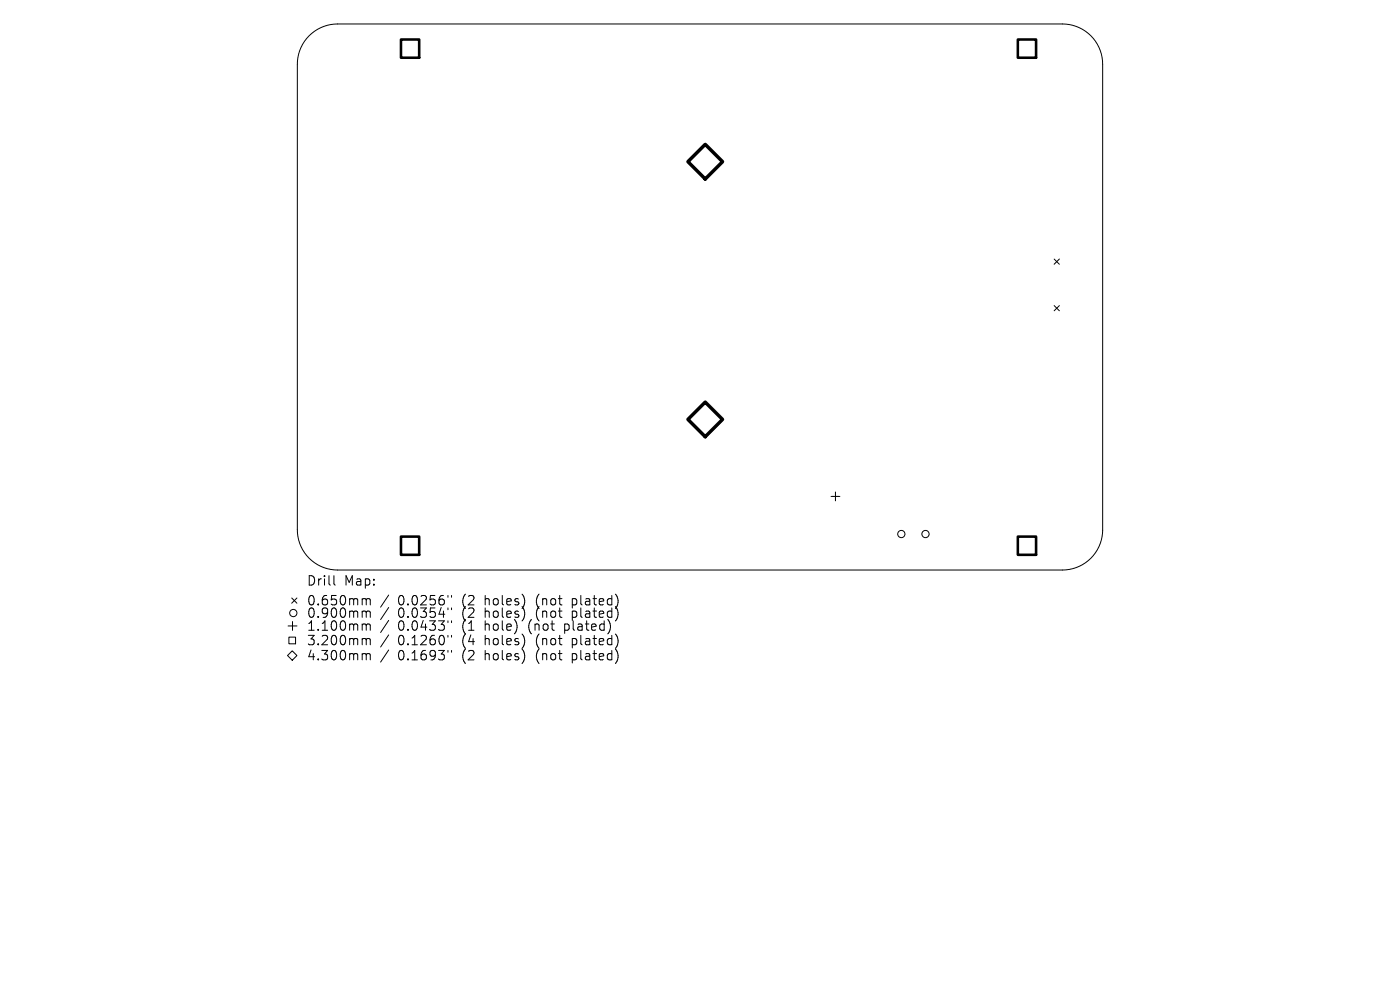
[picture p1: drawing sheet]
<svg xmlns="http://www.w3.org/2000/svg" width="297mm" height="210mm" viewBox="0 0 297 210" stroke-linecap="round" stroke-linejoin="round" font-family="sans-serif">
<defs><g id="words">
<g font-size="2.8">
<text x="65" y="124.5">Drill</text>
<text x="73" y="124.5">Map:</text>
<text x="65" y="128.7">0.650mm</text>
<text x="65" y="131.3">0.900mm</text>
<text x="84.4" y="128.7">0.0256&quot;</text>
<text x="84.4" y="131.3">0.0354&quot;</text>
<text x="98.2" y="128.7">(2</text>
<text x="98.2" y="131.3">(2</text>
<text x="103.1" y="128.7">holes)</text>
<text x="103.1" y="131.3">holes)</text>
<text x="114.2" y="128.7">(not</text>
<text x="114.2" y="131.3">(not</text>
<text x="122" y="128.7">plated)</text>
<text x="122" y="131.3">plated)</text>
<text x="65" y="134.1">1.100mm</text>
<text x="65" y="137.2">3.200mm</text>
<text x="84.4" y="134.1">0.0433&quot;</text>
<text x="84.4" y="137.2">0.1260&quot;</text>
<text x="98.2" y="134.1">(1</text>
<text x="98.2" y="137.2">(4</text>
<text x="103.1" y="134.1">hole)</text>
<text x="103.1" y="137.2">holes)</text>
<text x="112.6" y="134.1">(not</text>
<text x="114.2" y="137.2">(not</text>
<text x="120.4" y="134.1">plated)</text>
<text x="122" y="137.2">plated)</text>
<text x="65" y="140.4">4.300mm</text>
<text x="84.4" y="140.4">0.1693&quot;</text>
<text x="98.2" y="140.4">(2</text>
<text x="103.1" y="140.4">holes)</text>
<text x="114.2" y="140.4">(not</text>
<text x="122" y="140.4">plated)</text>
</g>
</g></defs>
<g fill="none" stroke="#000" stroke-width=".21">
<path d="M65.6 7.6a8.5 8.5 0 0 1 6-2.5h153.8a8.5 8.5 0 0 1 8.5 8.5v98.9a8.5 8.5 0 0 1-8.5 8.4h-153.8a8.5 8.5 0 0 1-8.5-8.5v-98.8a8.5 8.5 0 0 1 2.5-6zM223.6 54.9l1.1 1.2M224.7 54.9l-1.1 1.2M223.6 64.8l1.1 1.1M224.7 64.8l-1.1 1.1M176.3 105.3h1.9M177.2 104.4v1.8M61 139.1l1-1 1 1-1 1zM61.1 132.8h1.9M61.3 135.2h1.4v1.4h-1.4zM61.9 126.8l1.1 1.2M62.1 131.8v1.9"/>
<path d="M63 126.8l-1.1 1.2M70.8 122.1v1.7l.3 .3M77.1 127l.5 .1 .1 .2M77.1 129.6h.3l.3 .3M77.1 132.4h.3l.3 .2M77.1 135.4h.3l.3 .3M77.1 138.6l.5 .1 .1 .2M77.7 127.3l.3-.3 .5 .1 .1 1.2M77.7 127.3v1M77.7 129.9v1.1M77.7 132.6v1.1M77.7 135.7v1.1"/>
<path d="M77.7 138.9v1.1M77.7 129.9l.3-.3 .5 .1 .1 1.3M77.7 132.6l.3-.2 .5 .1 .1 1.2M77.7 135.7l.3-.3 .5 .1 .1 1.3M77.7 138.9l.3-.3 .5 .1 .1 1.3M82.5 126.2l-1.8 2.6M82.5 128.9l-1.8 2.5M82.5 131.6l-1.8 2.6M82.5 134.7l-1.8 2.6M82.5 137.9l-1.8 2.6M95 126.3v.4M95 129v.3"/>
<path d="M95 131.7v.4M95 134.8v.4M95 138v.4M95.8 126.3v.4M95.8 129v.3M95.8 131.7v.4M95.8 134.8v.4M95.8 138v.4"/>
<circle cx="191.2" cy="113.3" r=".77"/>
<circle cx="196.3" cy="113.3" r=".77"/>
<circle cx="62.2" cy="130" r=".77"/>
</g>
<path d="M85.1 8.4h3.8v3.8h-3.8zM215.9 8.4h3.9v3.8h-3.9zM85.1 113.8h3.8v3.9h-3.8zM215.9 113.8h3.9v3.9h-3.9z" fill="none" stroke="#000" stroke-width=".55"/>
<path d="M145.9 34.3l3.7-3.7 3.7 3.7-3.7 3.7zM145.9 89l3.7-3.7 3.7 3.7-3.7 3.6z" fill="none" stroke="#000" stroke-width=".73"/>
<use href="#words"/>
</svg>
